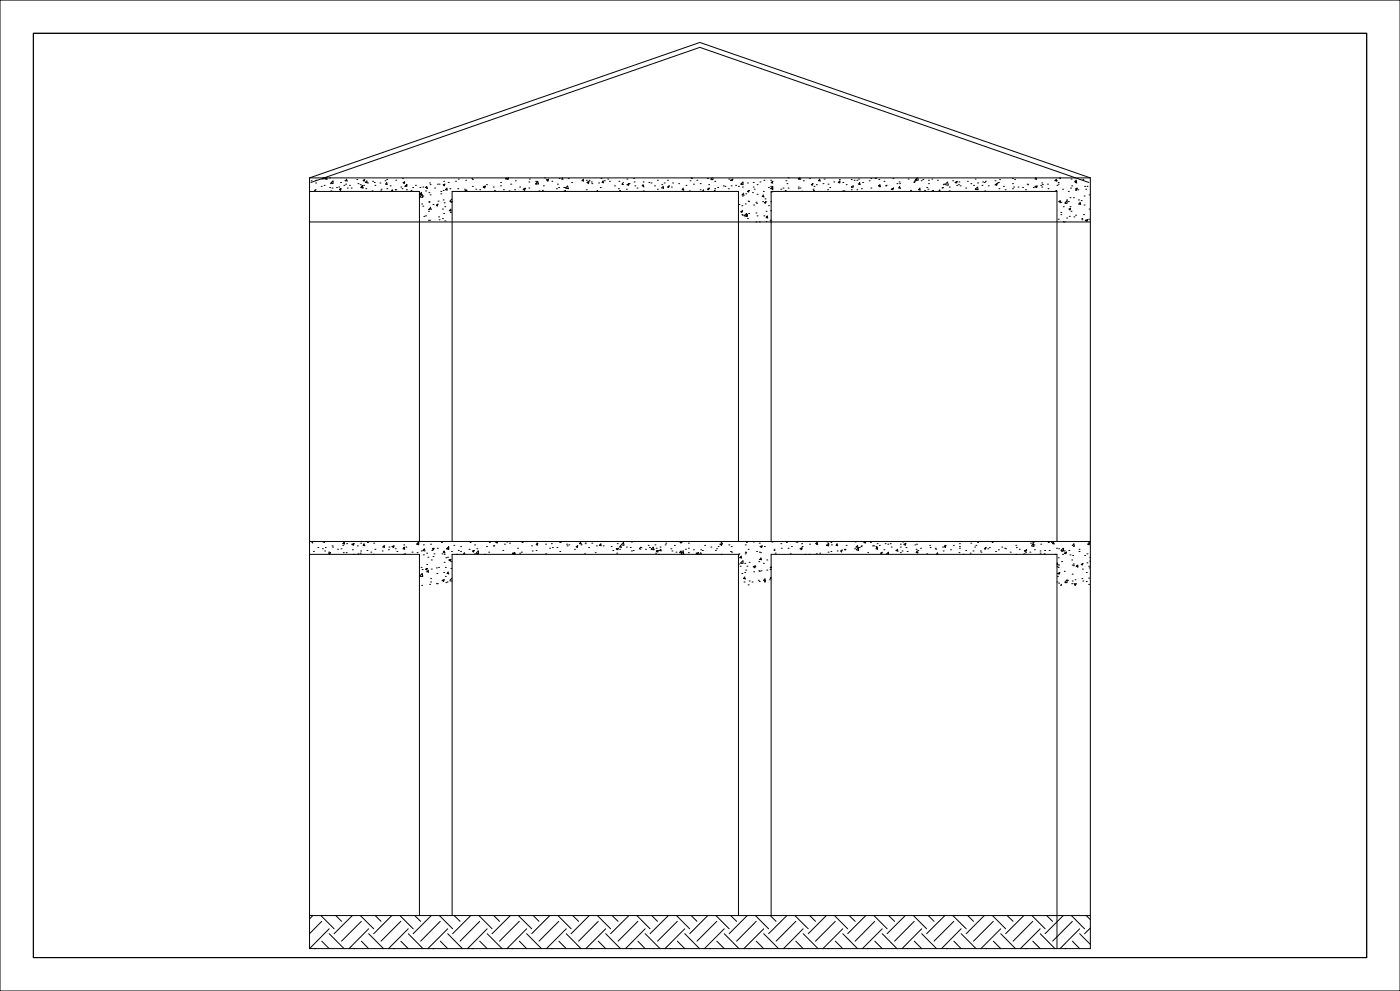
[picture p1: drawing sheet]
<svg xmlns="http://www.w3.org/2000/svg" width="420mm" height="297mm" viewBox="0 0 420 297" stroke-linecap="round" stroke-linejoin="round" font-family="sans-serif">
<!-- layer: PDF_0 -->
<g fill="none" stroke="#000" stroke-width=".3">
<path d="M92.9 53.3l117.1-40.6 117.1 40.6M92.9 53.3v231h234.3M92.9 57.4h32.9v104.9M92.9 53.3h234.2M93.3 54.7l116.7-40.5 116.6 40.5M93.3 54.2h.1M94.3 57.1h.1M94.5 56.9h.1M94.7 54h.1M94.7 54.8h.1M96.4 55.9h.1M96.6 53.7h.1"/>
<path d="M96.9 53.3l.3 .4v-.4M97.2 55.5h.1M97.9 53.3l-.3 .4h.5M98.1 53.3v.5M98.9 56.2h.1M98.9 53.3h.1M99.1 55h.1M99.3 57.2h.1M99.6 56.4h.1M99.9 54.8v-.6l-.6 .6 .6 .2M100.9 56.2h.1M101.7 56.1h.1"/>
<path d="M101.8 56.7l.5-.1-.1 .5zM102.2 54.7h.1M103.2 55.5h.1M103.5 54.2h.5M103.7 55.2h.1M104 53.7l-.3 .5M104 53.8l.2 .5M104.2 56.4h.1M104.9 55.5h.1M105.4 56.4h.1M107 53.8h.1M107.4 55h.1"/>
<path d="M108.1 55.3h.1M108.7 55.5l.2 .9-.7-.2zM108.9 54l.5-.2-.2 .5zM109.1 55.5h.1M109.7 56.6h.1M110.1 54.2l-.5 .5h.5M110.1 54.3v.5M110.2 54.8h.1M111.6 57.2h.1M111.8 54.3h.1M112.3 54.7h.1M112.5 55.5h.1"/>
<path d="M114 57.4l.5-.2-.2 .2M114 54.8h.1M114.3 56.7h.1M115.5 54.2h.1M116 54.7l-.3 .5 .3 .1M116 56.6h.1M116 53.8h.1M116 54.8l.2 .5M117 55.7h.1M117.3 57.4l.4-.5 .2 .5M118.6 56.9h.1M118.7 54h.1"/>
<path d="M118.7 56.9h.1M120.2 56.1h.1M120.6 56.6h.1M120.8 53.5h.1M120.9 54.7l.5-.2-.1 .5zM121.4 55.9h.1M121.6 55.7l.5-.4v.6zM121.9 56.9h.1M123.3 57.1h.1M123.8 56.2h.1M124.6 55.5h.1M126 58.9l.6-.7 .2 .9h-.8"/>
<path d="M126 56.2h.1M126.5 57.7l-.7 .4 .5 .3 .2-.5M126.8 58.7h.1M126.8 56.1h.1M127.7 57.2h.1M128.2 56.4l-.5-.2 .3-.3 .2 .7M128.7 57.7h.1M128.9 54.8h.1M129 58.4h.1M129 55.3h.1M130.4 56.4h.1M131.2 55.2h.1"/>
<path d="M131.7 55.2h.1M132.2 58.1h.1M132.2 57.4h.1M132.9 55.3l.6-.1-.3 .5zM132.9 59.9h.1M132.9 57.1h.1M133.1 54.3h.1M134.1 56.4l-.5 .5h.5M134.1 56.6v.5M134.5 54.7h.1M135 56.6h.1M135.6 59.6l-.6 .7"/>
<path d="M136.7 54.3h.1M137.3 56.6h.1M137.5 53.7h.1M139.3 56.7h.1M139.5 57.1h.1M139.7 54h.1M140 56.9l-.3 .5M140 57.1l.2 .3M141.5 53.5h.1M141.7 53.8h.1M141.7 55.9h.1M142.7 56.7h.1"/>
<path d="M143.9 56.9h.1M145.6 55.7l-.7 .4 .5 .3 .2-.5M145.9 55.3h.1M148 56.1h.1M148.3 57.1h.1M150.2 55.7h.1M150.2 54.7h.1M151 56.9h.1M151.7 53.5l.3-.2 .3 .4 .3-.4v.4h-.9M152.7 57.2h.1M153.2 55.2h.1M154.4 56.9h.1"/>
<path d="M154.6 54.2h.1M155.9 56.1h.1M157.4 56.9l.2-.5-.7 .3 .5 .4M158.6 54.5h.1M158.6 56.4h.1M158.8 53.7h.1M160.7 54.3h.1M160.7 55.2h.1M161.5 55l-.2-.7-.6 .7 .8 .2M161.7 57.2h.1M162.7 57.1h.1M163 55.7h.1"/>
<path d="M163.4 53.3h.1M163.9 53.8h.1M164.5 53.7l-.5 .3 .4 .3 .1-.5M165.6 54.3h.1M166.9 56.6h.1M167.2 55.2h.1M167.6 56.2h.1M167.7 53.5h.1M168.5 53.7h.5M168.8 53.3l-.2 .4M169.1 57.4l.5-.3v.3M169.1 56.2h.1"/>
<path d="M170.3 55.7l.2 .9-.9-.2zM170.5 53.5h.1M171.5 54.7h.1M175.1 53.7l-.6 .5h.6M175.1 53.8v.5M175.9 56.9h.1M175.9 54h.1M176.6 54.8l.1-.5-.6 .4 .5 .3M176.7 54h.1M177.4 54.5h.1M177.5 55h.1M178.9 57.4l.4-.3v.3"/>
<path d="M179.6 54.8h.1M180.1 56.2h.1M180.3 53.5h.1M180.9 54.2l-.3 .5h.3M180.9 54.3l.2 .5M181.3 54.2h.1M182.3 53.7h.1M182.8 54.3h.1M184.4 55.7h.1M185.5 56.6h.1M185.7 54.3h.1M185.9 57.1h.1"/>
<path d="M187 54.7l-.5 .5 .5 .1M187.9 56.7h.1M188.1 55.3l.6-.3-.1 .5zM188.1 53.7h.1M188.7 55h.1M190.1 53.5h.1M190.2 54.5h.1M190.4 55.7h.1M191.1 56.4h.1M192.9 57.2h.1M192.9 54.5h.1M193.1 55.9l-.5-.2 .3-.4 .2 .8"/>
<path d="M194.7 54.7h.1M195.3 54.8h.1M196.3 55.7h.1M197.2 56.7h.1M197.2 54h.1M198.5 55.3h.1M198.5 56.4h.5M199 55.9l-.5 .3M199 56.1v.5M199.2 54.8h.1M200.3 56.1l.5-.4-.2 .5zM200.3 54h.1"/>
<path d="M201.4 56.1h.1M201.8 54.8h.1M203.6 55h.1M205 56.4l-.4 .5h.5M205 56.6l.1 .5M205.8 55.5h.1M206.8 57.2h.1M207 54.2h.1M207.3 53.3l.4 .2v-.2M208 55.2h.1M209 54h.1M210.1 56.9h.1"/>
<path d="M210.1 55h.1M211.1 56.9l-.4 .5M211.1 57.1v.3M212.2 56.7l.6-.3-.2 .5zM212.2 53.5h.1M212.6 55.3h.1M213.6 53.3l-.3 .4M213.9 53.3v.5h-.6M214.3 57.1h.1M214.4 54.3h.1M214.4 56.6h.1M215.3 56.2h.1"/>
<path d="M217 55.7h.1M217.5 55.9h.1M218.5 56.6h.1M218.6 53.7h.1M219.2 54l.7-.3-.2 .5zM219.4 55.7h.1M220.7 55.5h.1M221.5 55.9h.1M222.6 58.4h.5M222.7 58.7h.1M222.7 56.1h.1M222.9 55.2v-.7l-.7 .7 .7 .1"/>
<path d="M223.1 57.9l-.4 .5M223.1 58.1l.1 .5M223.7 58.1h.1M224.2 57.4l.5-.3-.1 .5zM224.2 54.8h.1M225.8 57.7h.1M226 54.7h.1M226 56.1h.1M226.3 56.7h.1M227.1 58.2h.1M227.1 55.3h.1M228 54.5h.1"/>
<path d="M229 58.4l-.3 .5h.5M229 57.4h.1M229 58.6l.2 .5M229.2 54h.1M229.5 59.6h.1M230.5 56.2h.1M231.2 54h.1M231.2 55.9h.1M231.3 54.7l.6-.4-.2 .5zM231.3 57.6h.1M231.5 54.8h.1M231.9 55.9v.8l-.7-.1z"/>
<path d="M234.2 56.7h.1M234.9 56.4h.1M235.6 57.1h.1M235.8 54.2h.1M236.1 55h.1M236.4 56.4h.1M236.4 53.3h.1M239.5 56.1h.1M239.5 56.6h.1M239.8 53.3l-.3 .4h.5M240 56.4h.1M240 53.7h.1"/>
<path d="M240 53.3v.5M240.6 57.2v.2M241 54.2h.1M242.9 53.5h.1M243.4 55.3l.5-.3-.2 .5zM243.9 56.7h.1M244 57.1h.1M244.2 55.9h.1M244.9 55.3h.1M245.9 53.7l-.3 .5h.3M245.9 53.8l.2 .5M246.9 55h.1"/>
<path d="M247.2 53.7h.1M248.3 56.9h.1M248.4 55.2h.1M248.9 56.2h.1M250.1 54.5h.1M251.8 53.8h.1M252 54.2l-.5 .5 .5 .1v-.5M252.8 57.2h.1M252.8 54.7h.1M253.2 57.2h.1M253.8 55.3h.1M255.4 56.9h.1"/>
<path d="M255.4 53.8h.1M255.9 55.7l-.5 .4 .3 .1M256 55.7l-.1 .5M256.2 54h.1M257 56.9h.1M257 54h.1M257.6 53.7h.1M257.9 54.7l-.3 .5 .5 .1-.2-.5M258.4 56.6h.1M258.8 54.7h.1M260.8 54.2h.1M261.3 56.4h.1"/>
<path d="M261.3 53.5h.1M262.5 53.3l.3 .2 .2-.2M263.7 53.8h.1M263.8 55.9h.1M264 55.9l-.5-.2 .5-.4v.8M265.2 54.3h.1M265.7 55.7h.1M265.8 55.5h.1M267.4 56.7l.7-.3-.2 .5zM267.9 53.5h.1M269.1 55h.1M269.7 54.5h.1"/>
<path d="M269.9 55.9l-.3 .5h.5M269.9 55h.1M269.9 56.1l.2 .5M272.4 53.7h.1M273.2 57.1h.1M274.2 54.7h.1M274.2 54.5h.1M274.3 54.3h.1M274.5 54l.5-.3-.2 .5zM275.1 53.3l-.5 .5M275.3 53.3l.2 .7h-.7M276 56.4l-.5 .5h.5"/>
<path d="M276 56.6v.5M276.4 54.2h.1M276.9 53.8h.1M277.4 57.1h.1M278 56.2h.1M278.4 56.7h.1M278.5 55h.1M278.5 54h.1M279.4 57.4l.7-.3-.2 .3M279.6 53.7h.1M281.2 54h.1M281.9 56.9l-.3 .5"/>
<path d="M281.9 57.1l.2 .3M282.6 56.4h.1M282.8 56.2h.1M283 55.3h.1M283.1 55.2h.1M283.6 55.3l.9 .2M284.3 54.5l-.7 .7M284.3 54.7l.2 .6M284.8 56.1h.1M284.8 57.2h.1M285.8 54.2h.1M286.8 54.8l-.3-.1 .7-.4-.2 .5"/>
<path d="M287 55.5h.1M287.5 55.3h.1M287.7 54.5h.1M288 55.7h.1M289.7 56.4h.1M290.2 54.3h.1M291.2 55h.1M292 55.5h.1M292.6 53.7h.1M293.3 54.8h.1M293.4 56.7l-.1-.6-.7 .6 .8 .2M294.6 55.5h.1"/>
<path d="M294.8 54.5h.1M295.3 54.7h.1M295.5 57.2h.1M295.6 54.3h.1M296.5 55.7h.1M298.5 55.3l.7-.3-.2 .5zM298.5 54.2h.1M299.2 54.8h.1M299.5 54.7h.1M299.7 56.6h.1M299.9 53.8h.1M301 55.9h.1"/>
<path d="M301.5 56.9h.1M303.7 55h.1M303.7 56.6h.1M303.7 53.5h.1M304.1 56.1h.1M304.4 53.8h.1M305.4 56.1h.1M306.8 56.2h.1M307.6 56.9h.1M308.2 55.2h.1M308.3 55.3h.1M310 56.2h.1"/>
<path d="M310.5 55.9l.7-.2-.2 .5-.5-.1M310.7 53.3l-.2 .4h.3M310.8 53.3l.2 .5M312.2 55.5h.1M312.5 54.8h.1M312.5 56.1h.1M312.7 55.3h.1M314.2 55.2h.1M314.4 56.6h.1M316.7 57.1h.1M316.9 53.7l-.5 .5h.5M316.9 54.2h.1"/>
<path d="M316.9 53.8v.5M317.1 55.5h.1M317.4 54.7h.1M317.4 55.2h.1M317.8 53.3l.3 .2v-.2M318.8 56.7h.1M320 59.9h.1M320.5 57.4h.1M321 59.3h.1M321.2 56.4h.1M321.3 53.7h.1M321.5 55.7h.1"/>
<path d="M322 59.3h.1M322.3 54.3h.1M322.7 56.6l.5-.2-.2 .5-.3-.2M322.7 57.1h.1M322.7 54h.1M322.8 54.2l-.3 .5 .5 .1-.2-.5M323.3 56.9h.1M323.5 59.9h.1M324.9 53.8h.1M325.2 58.7h.1M325.4 55.9h.1M325.7 56.7h.1"/>
<path d="M326.1 55.9h.1M326.7 58.4h.1M327.1 53.3v231M92.9 66.5h234.2M126.5 61.1h.1M126.8 61.8h.1M127.2 64.8h.1M127.7 64.7h.1M128.5 66h.1M128.5 63.3h.1M128.5 62.8h.1M128.7 60.4h.1"/>
<path d="M128.7 60.6h.1M128.7 62.7h.5M128.9 66h.1M129.2 62.2l-.3 .5M129.2 62.3l.2 .5M129.9 61.3h.1M131.2 61.6l.2-.5-.5 .3 .3 .4M131.4 60.3h.1M131.6 65h.1M131.7 65.9h.1M132.7 65.5h.1M132.7 62.7h.1"/>
<path d="M133.1 64h.1M133.2 60.8h.1M133.5 61.9h.1M133.5 66.2h.1M135 60.4h.6M135.1 63.7h.1M135.3 62.7l-.5 .5h.5M135.3 60.6h.1M135.3 62.8v.5M221.5 61.3h.1M221.7 61.3h.1M222.2 63.5l.5-.3-.1 .5z"/>
<path d="M222.6 64.3h.1M222.6 61.6h.1M222.7 64.5h.1M223.6 61.1h.1M223.9 64l.2 .8-.9-.1zM224.2 64.2l-.5 .5h.5M224.2 65.5h.1M224.2 64.3v.5M224.4 60.3h.1M224.6 64h.1M224.6 60.4h.1M226.1 61.4h.1"/>
<path d="M226.8 60.6h.1M226.8 66.5h.1M226.8 63.8h.1M227 60.9h.1M227.1 64.7h.1M227.8 66.5h.1M228.8 60.4h.1M229.2 64.7h.1M229.3 60.8l.5-.4-.1 .5zM229.8 66.4h.1M229.8 63.3h.1M230.2 64.7l-.4 .5 .5 .2-.1-.6"/>
<path d="M230.5 61.6h.1M231 66h.1M231.2 63.2h.1M231.2 60.4h.1M231.2 66.5h.1M317.4 65.7h.1M318.1 60.6l-.5-.2 .5-.3v.7M318.3 64.3h.1M318.3 63.7h.1M318.3 60.6h.1M319 61.9h.1M319.1 66.4l-.1 .1"/>
<path d="M319.3 66.5h.1M319.5 60.8l.6-.7v.8h-.6M320 65.4h.1M320.5 60.4h.1M320.6 62.7l.6-.2-.2 .5zM320.8 64.8h.1M321 61.9h.1M321.3 63.3h.1M322.2 65h.1M322.7 64.5h.1M323.5 61.1h.6M323.8 61.1h.1"/>
<path d="M324.1 60.6l-.4 .5M324.1 60.8l.1 .5M324.4 60.1h.1M324.6 65.5h.1M324.6 65.9h.1M325.1 64.3h.1M325.2 61.4h.1M325.6 66l.6-.1-.1 .5zM326.6 65.7h.1M326.7 62.7h.1M92.9 166.1h32.9v108.3M92.9 162.3h234.2"/>
<path d="M94 162.3l-.5 .1 .3 .4M94 165.3h.1M94.2 162.3h.1M95.4 164.1h.1M96.7 164.5h.1M97.1 162.3l-.2 .1h.5M97.2 162.3l.2 .3M97.4 165.1h.1M97.6 164.1h.1M98.6 165.8l.5-.2-.2 .5zM98.6 165.5h.1M99.6 163.6h.1"/>
<path d="M99.8 164h.1M101.3 164.6h.1M102.3 164.5h.1M102.8 163.4h.1M103 165.6h.1M103.3 162.4l-.5 .5h.5M103.3 162.6v.5M103.8 165.6h.1M104 162.9h.1M105.5 163.1l.7-.2-.2 .5zM105.7 164.8h.1M106 166.1h.1"/>
<path d="M107.2 163.6h.1M107.4 166h.1M108.1 165.8h.1M108.2 162.3h.1M108.2 165.1h.1M108.2 162.8h.1M109.2 162.9l-.3 .5h.5M109.2 163.1l.2 .5M110.1 165h.1M110.2 162.6h.1M111.3 165.5h.1M112 166.1h.1"/>
<path d="M112.1 162.8h.1M112.5 164.6h.1M114.7 165.1h.1M115.3 163.4l-.5 .6h.5M115.3 163.6v.5M116.5 164.8h.1M116.7 164h.1M117.6 163.8l.6-.2-.1 .5zM118.6 164.5h.1M119.1 165.3h.1M120.9 166.1h.1M121.1 163.3h.1"/>
<path d="M121.3 164l-.4 .5 .5 .1-.1-.5M121.4 166h.1M121.8 164h.1M123.6 165.5h.1M125.1 165.6h.1M125.3 162.8h.1M125.6 163.1v-.7l-.6 .7 .6 .2M126 172.6l.6-.7 .2 .8h-.7M126.3 165.1h.1M126.3 170.1h.1M126.5 175.4h.1M126.6 170.7h.1"/>
<path d="M127 163.3h.1M127 166.3h.1M127.4 164.5l-.6 .5 .6 .1M127.4 164.6l.1 .5M127.7 170.6l.5-.2-.2 .5zM128 165.8h.1M128 169.2h.1M128.4 167h.1M128.5 170.9l-.5 .5h.5M128.5 171.1v.5M128.9 175.1h.1M129.2 173.4h.1"/>
<path d="M129.2 163.1h.1M129.2 174.4h.1M129.4 167.8h.1M129.4 170.6h.1M129.5 165h.1M129.7 164.5l.5-.2-.2 .5zM129.9 166.8h.1M130.2 166h.1M130.9 170.2h.1M130.9 174.9h.1M131.1 171.9h.1M131.2 164.3h.1"/>
<path d="M131.2 174.9h.1M131.6 170.1h.1M132.4 162.6h.1M132.6 173.9l.6-.1-.1 .5zM132.6 166h.1M133.1 171.6h.1M133.2 166.1h.1M133.2 168.5h.1M133.5 165.6l-.6-.1 .3-.4 .3 .7M133.6 170.1h.1M133.6 172.7h.1M133.8 167.2h.1"/>
<path d="M133.8 174.6h.1M134 164.5h.1M134.1 174.4h.1M134.3 167h.1M134.5 171.4l-.4 .5h.5M134.5 171.6l.1 .5M134.6 163.8v.8l-.6-.1zM134.6 167.8l.7-.1-.2 .5zM135 174.1h.6M135.3 170.4h.1M135.3 168.3h.1M135.4 165.3h.1"/>
<path d="M135.6 162.3v-104.9h85.9v104.9M135.6 173.3l-.6 .6M136.1 163.4h.1M137 166.1h.1M137.5 165h.1M138.2 163.8h.1M138.2 165.3h.1M139.3 165.6l-.3 .5M139.3 165.8l.2 .3M140.7 164.6h.1M141 162.6h.1M141.7 165.1l.5-.1-.2 .5z"/>
<path d="M142.4 163.3h.1M142.4 166h.1M143.1 164.5h.1M143.4 165.1l-.5 .7 .7 .2v-.9M145.3 166.1h.1M145.9 163.8h.1M146.6 165.5h.1M146.8 162.6h.1M148 163.6h.1M148.1 163.6h.1M148.6 162.4l.7-.1-.2 .5zM150.8 165h.1"/>
<path d="M151.3 163.1h.1M152 162.4h.1M152.9 162.8h.1M154.1 166.1l-.4-.3 .7-.2-.2 .5M154.4 165.8h.1M155.2 164.3h.1M155.9 165.8h.1M156.4 165.5h.1M156.6 162.6h.1M156.6 162.4h.1M159.5 163.6h.1M159.7 165.1h.1"/>
<path d="M160.8 163.1l.5-.2-.1 .5zM160.8 165h.1M161 162.8h.1M163.7 163.1h.1M163.7 166h.1M164.9 164.3h.1M165.4 162.9h.1M165.7 164.1h.1M167.1 164.1h.1M167.9 162.3l-.2 .1h.5M167.9 165.3h.1M168.1 162.4h.1"/>
<path d="M168.2 162.3v.3M170 163.1h.1M170.1 163.6h.1M170.6 163.3h.1M172.3 164.6h.1M172.8 163.8l.5-.2-.1 .5zM174.2 162.4l-.4 .5h.5M174.2 162.6l.1 .5M174.3 163.3h.1M175.4 166h.1M175.6 162.4h.1M175.6 162.9h.1"/>
<path d="M176.6 164.1h.1M177.5 162.8h.1M178.6 165.6h.1M178.9 163.6h.1M180.3 162.9l-.5 .5h.5M180.3 163.1v.5M180.8 162.3h.1M180.9 163.6h.1M183.3 163.8h.1M183.8 165h.1M185 165.8h.1M185.2 164.8l-.3-.3 .6-.2-.1 .5"/>
<path d="M185.2 162.9h.1M185.9 164.6h.1M186.2 163.4l-.3 .6h.5M186.2 163.6l.2 .5M186.4 163.3l.6-.7 .2 .7M186.5 163.3l.7 .1M187.9 164h.1M189.1 164.1h.1M189.4 162.4h.1M189.4 165.1h.1M189.9 165h.1M192.3 164l-.5 .5 .5 .1"/>
<path d="M192.3 164.1h.1M193.6 164.6h.1M194.5 163.4h.1M194.8 164.1h.1M195.3 164.6l.7-.6 .2 .8zM196.5 163.3h.1M196.7 165.8h.1M196.8 165.1l.7-.1-.1 .5zM196.8 164.3h.1M197.5 166.1h.1M198 164h.1M198.2 164.6l.2 .5-.5-.1z"/>
<path d="M199.5 163.3h.1M199.7 162.8h.1M201.3 164.5h.1M201.6 165.1h.1M202.3 163.4h.1M202.8 165.5h.1M203.8 165.6h.5M204 165.5l.3-.4 .2 .7M204 162.4l.5-.1-.2 .5zM204.5 162.4h.1M204.8 165.1h.1M205 165.3l.1 .8-.8-.1z"/>
<path d="M205.6 164.6h.1M206.5 162.8h.1M206.5 165.6h.1M206.5 164.3h.1M208 164.8h.1M208.8 165.8l.7-.2-.2 .5zM210.2 164.8h.1M210.2 165.6l-.3 .5M210.4 165.8v.3M210.7 165h.1M211.4 163.4h.1M213.3 164h.1"/>
<path d="M214.6 165h.1M214.9 164.5h.1M215.4 163.8h.1M216 163.1l.7-.2-.2 .5zM216.3 166.1h.1M216.3 162.6h.1M218.6 163.3h.1M219.2 165.3h.1M219.4 163.8h.1M219.5 165.5h.1M221.5 166.3h.1M221.5 169h.1"/>
<path d="M221.7 166h.1M222 169.7h.1M222.4 166.6l-.5 .6h.5M222.4 166.8v.5M222.6 171.9h.1M222.9 168.2v.6h-.7M222.9 168l-.7 .7M223.2 174.4h.1M223.4 172.9l-.3 .5h.5M223.4 168.8h.1M223.4 171.6h.1M223.4 173.1l.2 .5"/>
<path d="M223.6 163.3h.1M223.6 166h.1M223.6 165.5h.1M223.7 170.9h.1M223.7 165.6h.1M223.9 162.6h.1M224.1 169.7h.1M224.4 175.3h.1M224.4 164.6h.1M224.7 174.1h.1M224.7 168.5h.1M225.6 174.4h.1"/>
<path d="M226 162.4h.1M226.1 171.4h.1M226.5 170.1l.1-.6-.6 .3 .5 .4M226.5 169.8h.1M227 165.3h.1M227.1 162.3h.1M227.5 173.9h.1M227.6 168.3h.1M227.6 171.1h.1M227.8 162.8h.1M227.8 165.5h.1M227.8 174.3h.1"/>
<path d="M227.8 171.2h.1M227.8 167.7h.5M228 163.8l.7-.2-.2 .5zM228.1 165.6h.1M228.3 171.1h.1M228.3 167.2l-.3 .5M228.3 167.3l.2 .5M229 168.8h.1M229 173.9h.5M229.3 174.4h.1M229.3 163.8h.1M229.3 174.3h.1"/>
<path d="M229.5 173.4l-.3 .5M229.5 173.6l.2 .5M230 170.9h.1M230 167.8h.1M230.8 173.8h.1M231 170.7h.1M231 170.1h.1M231.3 169.8l-.1 .4h.1M231.3 173.1l-.3 .2 .3 .1M231.3 162.3v-104.9h85.8v104.9M231.5 162.4h.1M232.2 165h.1"/>
<path d="M232.2 164.6h.1M232.6 165.8h.1M234.2 162.9h.1M234.4 164.3h.1M235.9 162.6h.1M236.4 164.3h.1M237.1 166h.1M237.4 163.8h.1M239 162.3l-.2 .1h.5M239.3 162.3v.3M240.5 162.9h.1M240.6 164.1l-.6 .4 .5 .3 .1-.5"/>
<path d="M240.6 163.8h.1M241.5 166.1h.1M242.7 166.1h.1M242.9 163.1h.1M244.9 166h.1M244.9 163.1h.1M244.9 162.9h.1M245.1 163.1h.1M245.2 162.4l-.5 .5h.5M245.2 162.6v.5M245.9 165.8h.1M248.1 162.4h.1"/>
<path d="M248.4 165.5h.1M248.6 163.4v-.6l-.7 .6 .7 .2M249.3 162.6h.1M249.3 165.3h.1M249.4 163.3h.1M251.2 162.9l-.4 .5h.5M251.2 165.1h.1M251.2 163.1l.1 .5M252.2 162.3h.1M252.7 164.8l-.5 .3 .3 .4M252.7 165l-.2 .3M253.3 164.6h.1"/>
<path d="M253.3 164.8h.1M253.5 164.8h.1M253.8 163.4h.1M256.4 164.5h.1M256.5 162.4h.1M256.7 164h.6M256.9 164.8l.7-.7v.9zM257.3 163.4l-.4 .6M257.3 163.6l.1 .5M257.8 164.1h.1M258.3 163.8h.1M258.4 163.6h.1"/>
<path d="M259.6 162.3l-.5 .1 .5 .4 .2-.5M260.3 165.6h.1M261.1 162.6h.1M261.8 163.6h.1M262.1 163.6h.1M262.8 163.8h.1M263.1 164l-.3 .5 .5 .1-.2-.5M263.1 162.9h.1M263.8 163.4h.1M264.5 166l.2-.5-.5 .3 .3 .3M265.2 164.8h.1M265.5 162.9h.1"/>
<path d="M265.8 166.1l.7-.6v.6M266.2 165.8h.1M266.3 163.1h.1M267.1 162.9h.1M267.4 164h.1M268.7 165l.5 .1M268.9 165l.3-.4 .2 .7M270.1 164h.1M270.1 163.1h.1M270.1 165.6h.1M270.6 165.1h.1M270.8 162.4h.1"/>
<path d="M271.1 163.1l.5 .3M271.3 163.1l.5-.3-.2 .5M271.8 164.1h.1M272.1 165.3h.1M272.3 162.3h.1M274.5 163.3h.1M274.8 164.6h.1M275 163.1h.1M275.1 165.1l-.3 .5h.5M275.3 165h.1M275.3 165.3v.5M276.1 164.3h.1"/>
<path d="M278 166h.1M278.9 163.4h.1M279 164.1h.1M279.7 162.3h.1M280.6 164.3h.1M280.7 164.6h.1M281.2 165.6l-.3 .5M281.2 165.8l.2 .3M282.8 164h.1M283 165.1h.1M283.5 163.4h.1M283.5 163.6h.1"/>
<path d="M283.6 164l.2-.6-.5 .4 .3 .3M285.1 164.8h.1M286 163.4h.1M287.7 165.6h.1M287.8 162.9h.1M287.8 164.3h.1M287.8 163.8h.1M289 166.1h.1M289.7 165h.1M291 165.8h.1M291.2 162.8h.1M291.9 165.1h.1"/>
<path d="M292 162.3h.1M292.4 164h.1M292.8 163.4h.1M293.3 162.6h.1M294.1 165.1h.1M294.3 165.5h.1M295.3 164.5l.5-.4-.2 .5zM296.3 164.5h.1M296.8 164.1h.1M297.6 162.6h.1M298.7 165.3h.1M299.5 164.8h.1"/>
<path d="M300.5 164h.1M301.2 162.3h.1M301.4 164.3h.1M301.7 164.5h.1M303.1 165.5h.1M304.7 163.4h.1M304.7 166.1h.1M304.9 164.1h.1M305.8 164.6h.1M307.1 166h.1M307.3 165.1l.6-.3-.1 .5zM307.6 165.6h.1"/>
<path d="M309 165.5h.1M309.2 162.8h.1M309.8 162.3l-.1 .1h.5M310 162.8l-.5 .8 .7 .2M310 162.9l.2 .7M310.2 163.3h.1M310.2 162.3v.3M310.3 164.8h.1M312 165.1h.1M312 165.8h.1M312.2 163.1h.1M313.2 166h.1"/>
<path d="M313.4 165h.1M314.8 162.3l-.4 .1 .4 .2 .1-.3M314.8 165h.1M315.4 162.6h.1M316.1 162.4l-.3 .5h.4M316.1 162.6l.1 .5M316.6 166.1h.1M316.9 164.3h.1M317.1 169.8h.1M317.1 174.4h.1M317.2 168.8l.2 .5-.3-.1M317.2 171.9l.8-.3-.2 .5z"/>
<path d="M317.2 172.7h.1M317.2 168.7l-.1 .3M317.4 167.2h.1M317.4 170.1h.1M317.6 164.5h.1M317.6 174.8h.1M317.6 169.3h.1M318.3 165l.7-.7 .1 .8-.6-.1M318.5 168.3h.1M318.5 165.3h.1M318.5 175.1l-.4 .3M318.5 175.3v.1"/>
<path d="M318.8 166.1h.1M319.3 165.8l.7-.3-.2 .5zM319.3 165.1h.1M319.3 171.2h.1M319.5 174.4l.6-.6v.8h-.6M320.3 173.9h.1M320.6 165h.1M321 166.3h.1M321.5 174.9h.1M321.5 167.8h.1M321.7 169.3h.1M321.7 172.1h.1"/>
<path d="M321.7 174.1h.1M321.7 163.4h.1M321.8 166.5h.1M322 163.8h.1M322 169h.1M322 169.5h.1M322.2 174.9h.1M322.2 162.9l-.4 .5M322.2 163.1l.1 .5M322.3 175.3l.5-.4-.1 .5zM322.5 173.8h.1M323.3 169.8l-.5-.1 .5-.4v.8"/>
<path d="M323.7 165.3h.1M323.7 164.6h.1M324.4 169.2l.5-.4-.2 .5zM324.6 173.4h.1M324.7 170.6h.1M324.9 174.1h.1M325.4 166.5h.1M325.9 171.6h.1M325.9 174.3h.1M326.1 166h.1M326.1 168.7h.1M326.2 163.1h.1"/>
<path d="M326.4 163.1l.5-.3-.2 .5zM326.6 173.3h.1M326.6 162.6h.1M326.6 175.1h.1M326.6 169.7h.1M326.7 170.2h.1M326.9 168.2h.1M326.9 167.2h.1M92.9 274.4h234.2M135.6 274.4v-108.3h85.9v108.3M231.3 274.4v-108.3h85.8v118.2"/>
</g>
<!-- layer: 0 -->
<g fill="none" stroke="#000" stroke-width=".3">
<path d="M0 0h420v297h-420zM10 10h400v277h-400zM93.8 274.4l-.9 1M96.3 274.4l3.9 4M96.5 276.1l-3.6 3.7M98.8 278.4l-5.9 5.9M98.8 279.8l4.4 4.5M100.7 274.4l1.8 1.7M105.7 274.4l-5.5 5.4M108.1 274.4l4 4M108.4 276.1l-5.9 6M110.6 278.4l-5.9 5.9"/>
<path d="M110.6 279.8l4.5 4.5M112.6 274.4l1.7 1.7M117.6 274.4l-5.5 5.4M120 274.4l4 4M120.2 276.1l-5.9 6M122.5 278.4l-6 5.9M122.5 279.8l4.4 4.5M124.4 274.4l1.8 1.7M129.4 274.4l-5.4 5.4M131.8 274.4l4 4M132.1 276.1l-5.9 6M134.3 278.4l-5.9 5.9"/>
<path d="M134.3 279.8l4.4 4.5M136.2 274.4l1.8 1.7M141.2 274.4l-5.4 5.4M143.7 274.4l3.9 4M143.9 276.1l-5.9 6M146.2 278.4l-5.9 5.9M146.2 279.8l4.4 4.5M148.1 274.4l1.8 1.7M153.1 274.4l-5.5 5.4M155.5 274.4l4 4M155.8 276.1l-5.9 6M158 278.4l-5.9 5.9"/>
<path d="M158 279.8l4.5 4.5M160 274.4l1.7 1.7M164.9 274.4l-5.4 5.4M167.4 274.4l3.9 4M167.6 276.1l-5.9 6M169.9 278.4l-6 5.9M169.9 279.8l4.4 4.5M171.8 274.4l1.8 1.7M176.8 274.4l-5.5 5.4M179.2 274.4l4 4M179.5 276.1l-5.9 6M181.7 278.4l-5.9 5.9"/>
<path d="M181.7 279.8l4.4 4.5M183.6 274.4l1.8 1.7M188.7 274.4l-5.5 5.4M191.1 274.4l3.9 4M191.4 276.1l-6 6M193.5 278.4l-5.8 5.9M193.5 279.8l4.5 4.5M195.5 274.4l1.8 1.7M200.5 274.4l-5.5 5.4M202.9 274.4l4 4M203.2 276.1l-5.9 6M205.4 278.4l-5.9 5.9"/>
<path d="M205.4 279.8l4.5 4.5M207.4 274.4l1.7 1.7M212.3 274.4l-5.4 5.4M214.8 274.4l3.9 4M215 276.1l-5.9 6M217.3 278.4l-6 5.9M217.3 279.8l4.4 4.5M219.2 274.4l1.8 1.7M224.2 274.4l-5.5 5.4M226.6 274.4l4 4M226.9 276.1l-5.9 6M229.1 278.4l-5.9 5.9"/>
<path d="M229.1 279.8l4.5 4.5M231.1 274.4l1.7 1.7M236.1 274.4l-5.5 5.4M238.5 274.4l4 4M238.8 276.1l-6 6M240.9 278.4l-5.8 5.9M240.9 279.8l4.5 4.5M242.9 274.4l1.8 1.7M247.9 274.4l-5.4 5.4M250.3 274.4l4 4M250.6 276.1l-5.9 6M252.8 278.4l-5.9 5.9"/>
<path d="M252.8 279.8l4.5 4.5M254.8 274.4l1.7 1.7M259.7 274.4l-5.4 5.4M262.2 274.4l3.9 4M262.4 276.1l-5.9 6M264.7 278.4l-6 5.9M264.7 279.8l4.4 4.5M266.6 274.4l1.8 1.7M271.6 274.4l-5.5 5.4M274 274.4l4 4M274.3 276.1l-5.9 6M276.5 278.4l-5.9 5.9"/>
<path d="M276.5 279.8l4.5 4.5M278.5 274.4l1.7 1.7M283.5 274.4l-5.5 5.4M285.9 274.4l4 4M286.2 276.1l-6 6M288.3 278.4l-5.9 5.9M288.3 279.8l4.5 4.5M290.3 274.4l1.7 1.7M295.3 274.4l-5.4 5.4M297.7 274.4l4 4M298 276.1l-6 6M300.2 278.4l-5.9 5.9"/>
<path d="M300.2 279.8l4.4 4.5M302.2 274.4l1.7 1.7M307.1 274.4l-5.4 5.4M309.6 274.4l3.9 4M309.8 276.1l-5.9 6M312.1 278.4l-6 5.9M312.1 279.8l4.4 4.5M314 274.4l1.8 1.7M319 274.4l-5.5 5.4M321.4 274.4l4 4M321.7 276.1l-5.9 6M323.9 278.4l-5.9 5.9"/>
<path d="M323.9 279.8l3.2 3.2M325.9 274.4l1.2 1.2M327.1 278.2l-1.7 1.6M94.3 284.3h.1M96.5 282.1l2.3 2.2M106.2 284.3h.1M108.4 282.1l2.2 2.2M118 284.3h.1M120.2 282.1l2.3 2.2M129.8 284.3h.1M132.1 282.1l2.2 2.2M141.7 284.3h.1"/>
<path d="M143.9 282.1l2.3 2.2M153.6 284.3h.1M155.8 282.1l2.2 2.2M165.4 284.3h.1M167.6 282.1l2.3 2.2M177.3 284.3h.1M179.5 282.1l2.2 2.2M189.1 284.3h.1M191.4 282.1l2.1 2.2M201 284.3h.1M203.2 282.1l2.2 2.2M212.8 284.3h.1"/>
<path d="M215 282.1l2.3 2.2M224.7 284.3h.1M226.9 282.1l2.2 2.2M236.5 284.3h.1M238.8 282.1l2.1 2.2M248.4 284.3h.1M250.6 282.1l2.2 2.2M260.2 284.3h.1M262.4 282.1l2.3 2.2M272.1 284.3h.1M274.3 282.1l2.2 2.2M283.9 284.3h.1"/>
<path d="M286.2 282.1l2.1 2.2M295.8 284.3h.1M298 282.1l2.2 2.2M307.6 284.3h.1M309.8 282.1l2.3 2.2M319.5 284.3h.1M321.7 282.1l2.2 2.2"/>
</g>
</svg>
